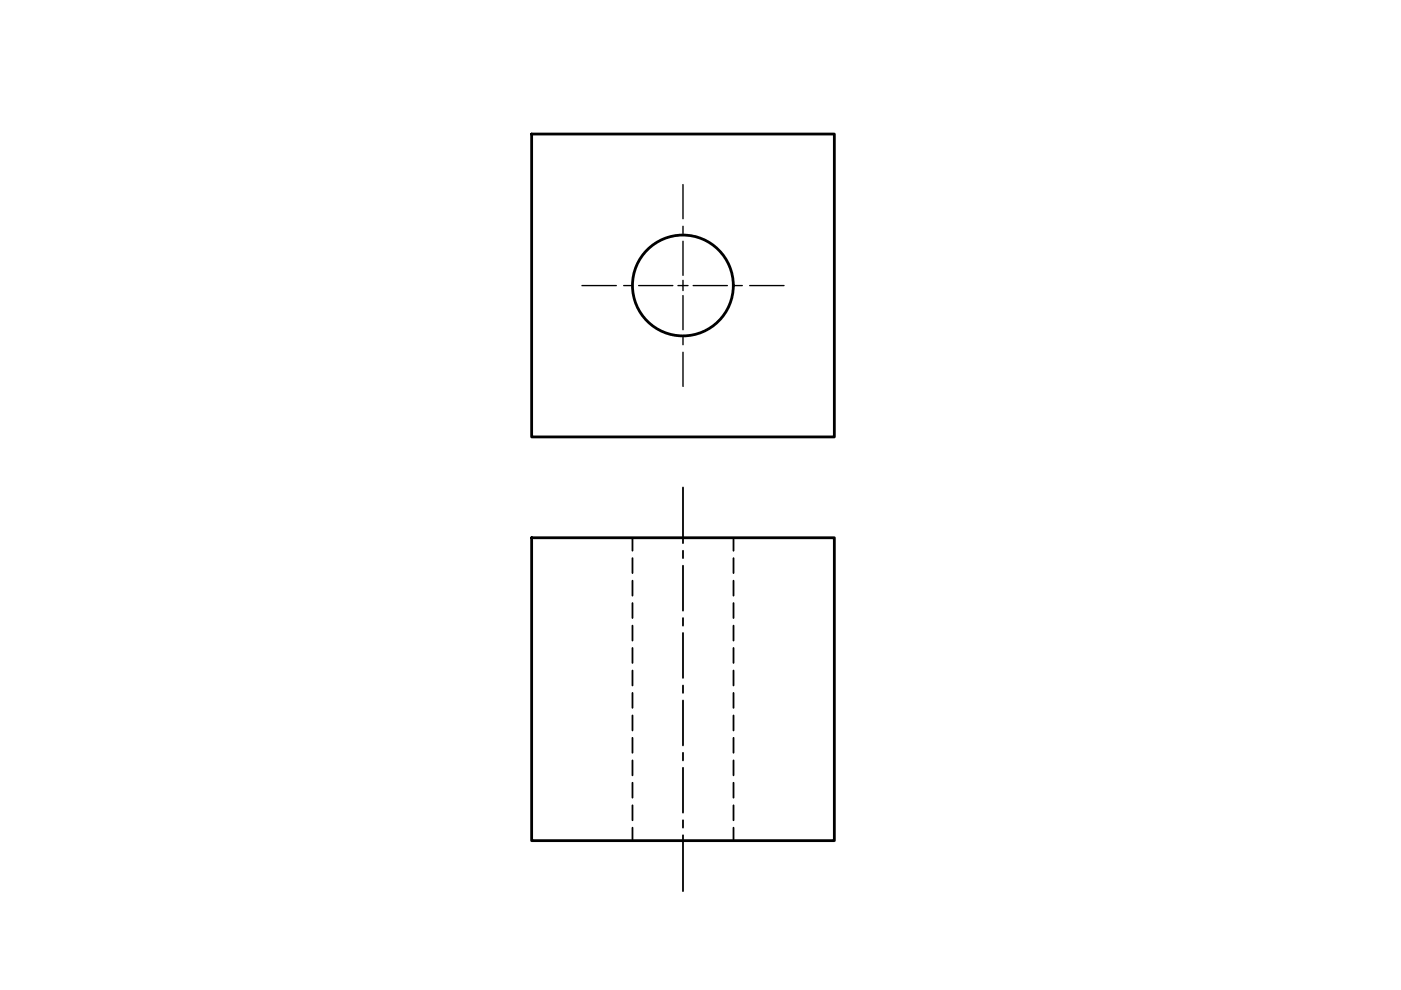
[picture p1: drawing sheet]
<svg xmlns="http://www.w3.org/2000/svg" width="297mm" height="210mm" viewBox="0 0 297 210" stroke-linecap="round" stroke-linejoin="round" font-family="sans-serif">
<!-- layer: Visible -->
<g fill="none" stroke="#000" stroke-width=".59">
<path d="M112.7 28.4h64.2v64.2h-64.2zM112.7 114h64.2v64.2h-64.2z"/>
<circle cx="144.8" cy="60.5" r="10.7"/>
</g>
<!-- layer: Center -->
<g fill="none" stroke="#000" stroke-width=".3">
<path d="M144.8 39.1v7.3M144.8 48v1.5M144.8 51.2v7.2M144.8 59.5v2.1M123.4 60.6h7.3M132.2 60.6h1.6M135.4 60.6h7.2M143.7 60.6h2.2M144.8 62.7v7.2M144.8 71.5v1.6M144.8 74.7v7.2M147 60.6h7.2"/>
<path d="M155.8 60.6h1.6M158.9 60.6h7.3"/>
</g>
<!-- layer: Hidden -->
<g fill="none" stroke="#000" stroke-width=".38">
<path d="M134.1 114v2.8M134.1 118.3v3.2M144.8 103.3v11.9M144.8 116.8v1.5M144.8 119.9v9.6M155.5 114v2.8M155.5 118.3v3.2M134.1 123.1v3.2M134.1 127.9v3.1M134.1 132.6v3.2M134.1 137.4v3.2M144.8 131v1.6"/>
<path d="M144.8 134.2v9.5M155.5 123.1v3.2M155.5 127.9v3.1M155.5 132.6v3.2M155.5 137.4v3.2M134.1 142.2v3.1M134.1 146.9v3.2M134.1 151.7v3.2M134.1 156.4v3.2M144.8 145.3v1.6M144.8 148.5v9.5M144.8 159.6v1.6"/>
<path d="M155.5 142.2v3.1M155.5 146.9v3.2M155.5 151.7v3.2M155.5 156.4v3.2M134.1 161.2v3.2M134.1 166v3.1M134.1 170.7v3.2M134.1 175.5v2.7M144.8 162.8v9.5M144.8 173.9v1.6M144.8 177.1v11.8M155.5 161.2v3.2"/>
<path d="M155.5 166v3.1M155.5 170.7v3.2M155.5 175.5v2.7"/>
</g>
</svg>
